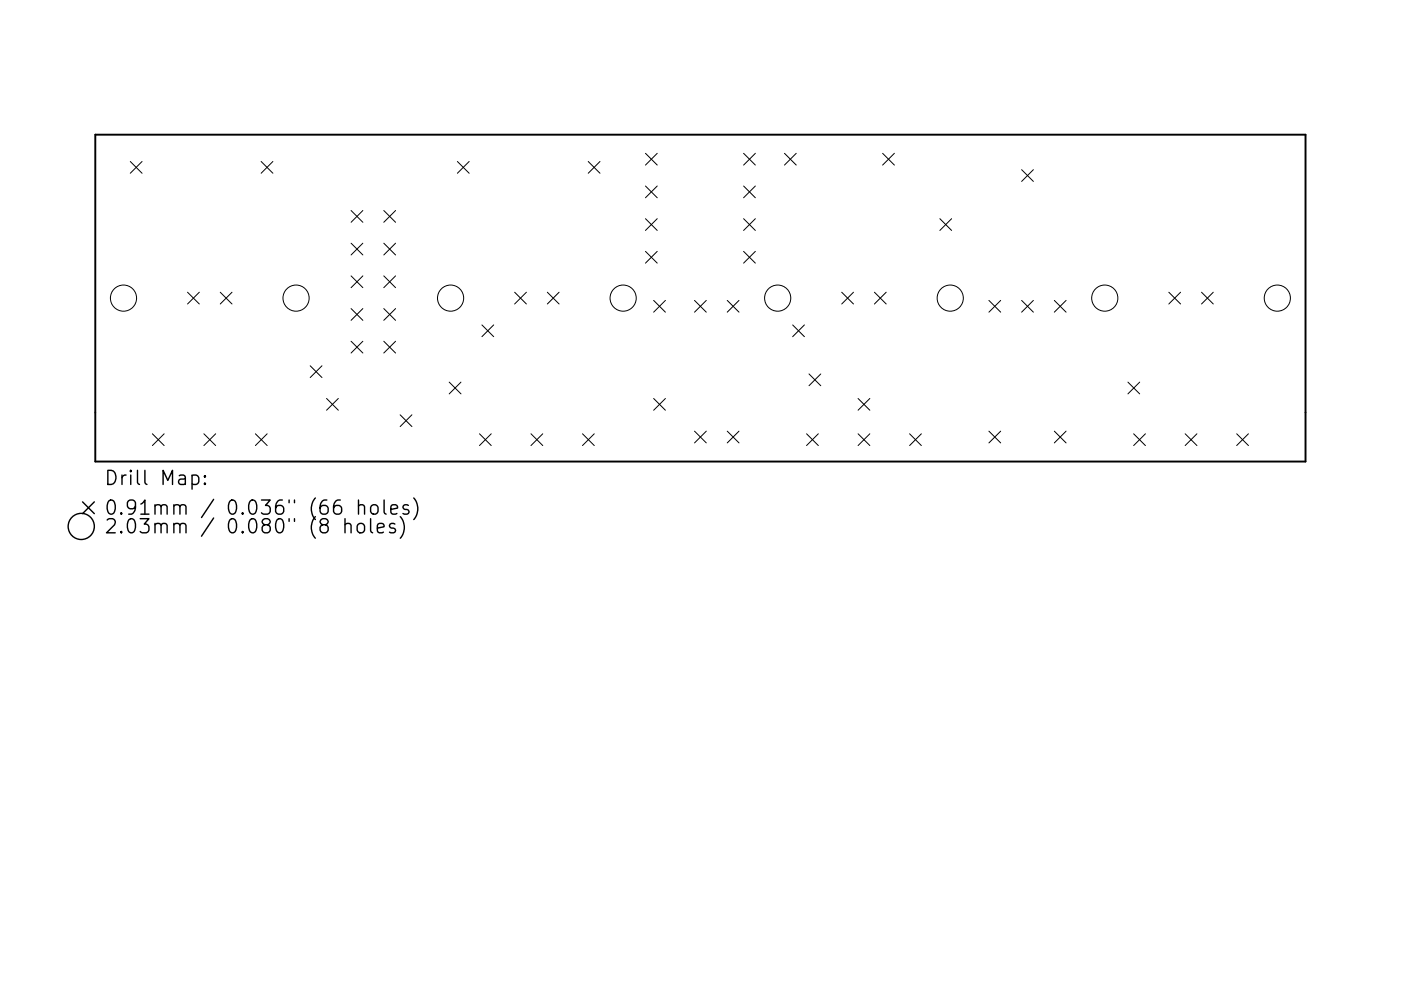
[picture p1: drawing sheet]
<svg xmlns="http://www.w3.org/2000/svg" width="297mm" height="210mm" viewBox="0 0 297 210" stroke-linecap="round" stroke-linejoin="round" font-family="sans-serif">
<defs><g id="words">
<g font-size="4.2">
<text x="22" y="102.9">Drill Map:</text>
<text x="22" y="109.2">0.91mm / 0.036&quot; (66 holes)</text>
<text x="22" y="113.2">2.03mm / 0.080&quot; (8 holes)</text>
</g>
</g></defs>
<path d="M20.2 28.6h256.6v69.3h-256.6z" fill="none" stroke="#000" stroke-width=".41"/>
<g fill="none" stroke="#000" stroke-width=".21">
<path d="M27.6 34.3l2.5 2.5M30.1 34.3l-2.5 2.5M55.4 34.3l2.5 2.5M57.9 34.3l-2.5 2.5M97 34.3l2.5 2.5M99.5 34.3l-2.5 2.5M124.7 34.3l2.5 2.5M127.2 34.3l-2.5 2.5M136.9 32.5l2.4 2.5M136.9 39.5l2.4 2.5M139.3 32.5l-2.4 2.5M139.3 39.5l-2.4 2.5"/>
<path d="M157.7 32.5l2.5 2.5M157.7 39.5l2.5 2.5M160.2 32.5l-2.5 2.5M160.2 39.5l-2.5 2.5M166.3 32.5l2.5 2.5M168.8 32.5l-2.5 2.5M187.1 32.5l2.5 2.5M189.6 32.5l-2.5 2.5M216.6 36l2.5 2.5M219.1 36l-2.5 2.5M74.4 44.7l2.5 2.5M74.4 51.6l2.5 2.5"/>
<path d="M74.4 58.5l2.5 2.5M76.9 44.7l-2.5 2.5M76.9 51.6l-2.5 2.5M76.9 58.5l-2.5 2.5M81.4 51.6l2.5 2.5M81.4 58.5l2.5 2.5M81.4 44.7l2.5 2.5M83.9 44.7l-2.5 2.5M83.9 51.6l-2.5 2.5M83.9 58.5l-2.5 2.5M136.9 46.4l2.4 2.5M136.9 53.3l2.4 2.5"/>
<path d="M139.3 46.4l-2.4 2.5M139.3 53.3l-2.4 2.5M157.7 53.3l2.5 2.5M157.7 46.4l2.5 2.5M160.2 53.3l-2.5 2.5M160.2 46.4l-2.5 2.5M199.3 46.4l2.5 2.5M201.8 46.4l-2.5 2.5M39.8 62l2.5 2.5M42.3 62l-2.5 2.5M46.7 62l2.5 2.5M49.2 62l-2.5 2.5"/>
<path d="M65.8 77.6l2.5 2.5M68.3 77.6l-2.5 2.5M74.4 65.5l2.5 2.5M74.4 72.4l2.5 2.5M76.9 65.5l-2.5 2.5M76.9 72.4l-2.5 2.5M81.4 72.4l2.5 2.5M81.4 65.5l2.5 2.5M83.9 72.4l-2.5 2.5M83.9 65.5l-2.5 2.5M102.2 68.9l2.5 2.5M104.7 68.9l-2.5 2.5"/>
<path d="M109.1 62l2.5 2.5M111.6 62l-2.5 2.5M116 62l2.5 2.5M118.5 62l-2.5 2.5M138.6 63.7l2.5 2.5M141.1 63.7l-2.5 2.5M147.3 63.7l2.4 2.5M149.7 63.7l-2.4 2.5M154.2 63.7l2.5 2.5M156.7 63.7l-2.5 2.5M168.1 68.9l2.5 2.5M170.6 68.9l-2.5 2.5"/>
<path d="M171.5 79.3l2.5 2.5M174 79.3l-2.5 2.5M178.5 62l2.5 2.5M181 62l-2.5 2.5M185.4 62l2.5 2.5M187.9 62l-2.5 2.5M209.7 63.7l2.5 2.5M212.2 63.7l-2.5 2.5M216.6 63.7l2.5 2.5M219.1 63.7l-2.5 2.5M223.5 63.7l2.5 2.5M226 63.7l-2.5 2.5"/>
<path d="M247.8 62l2.5 2.5M250.3 62l-2.5 2.5M254.7 62l2.5 2.5M257.2 62l-2.5 2.5M32.3 92l2.5 2.5M34.8 92l-2.5 2.5M43.2 92l2.5 2.5M45.7 92l-2.5 2.5M54.2 92l2.4 2.5M56.6 92l-2.4 2.5M69.2 84.5l2.5 2.5M71.7 84.5l-2.5 2.5"/>
<path d="M84.8 88l2.5 2.5M87.3 88l-2.5 2.5M95.2 81.1l2.5 2.5M97.7 81.1l-2.5 2.5M101.7 92l2.5 2.5M104.2 92l-2.5 2.5M112.6 92l2.5 2.5M115.1 92l-2.5 2.5M123.5 92l2.5 2.5M126 92l-2.5 2.5M138.6 84.5l2.5 2.5M141.1 84.5l-2.5 2.5"/>
<path d="M147.3 91.5l2.4 2.5M149.7 91.5l-2.4 2.5M154.2 91.5l2.5 2.5M156.7 91.5l-2.5 2.5M171 92l2.5 2.5M173.5 92l-2.5 2.5M181.9 84.5l2.5 2.5M181.9 92l2.5 2.5M184.4 84.5l-2.5 2.5M184.4 92l-2.5 2.5M192.8 92l2.5 2.5M195.3 92l-2.5 2.5"/>
<path d="M209.7 91.5l2.5 2.5M212.2 91.5l-2.5 2.5M223.5 91.5l2.5 2.5M226 91.5l-2.5 2.5M239.1 81.1l2.5 2.5M240.4 92l2.5 2.5M241.6 81.1l-2.5 2.5M242.9 92l-2.5 2.5M251.3 92l2.5 2.5M253.8 92l-2.5 2.5M262.2 92l2.5 2.5M264.7 92l-2.5 2.5"/>
<circle cx="26.2" cy="63.3" r="2.77"/>
<circle cx="62.8" cy="63.3" r="2.77"/>
<circle cx="95.5" cy="63.3" r="2.77"/>
<circle cx="132.1" cy="63.3" r="2.77"/>
<circle cx="164.9" cy="63.3" r="2.77"/>
<circle cx="201.5" cy="63.3" r="2.77"/>
<circle cx="234.2" cy="63.3" r="2.77"/>
<circle cx="270.8" cy="63.3" r="2.77"/>
</g>
<g fill="none" stroke="#000" stroke-width=".3">
<path d="M17.5 106.5l2.5 2.5M20 106.5l-2.5 2.5M40.7 100.9l.9-.1 .6 .6v.8l-.3 .4-.3 .2-.9-.2M43.4 102.5l.2 .1-.2 .2-.1-.2 .1-.1v.3M43.4 100.9l.2 .2-.2 .1-.1-.1 .1-.2v.3M73.1 111.3a.75 .75 0 0 1 1.3 .2v1.5M73.1 110v3M75.9 111.3a.81 .81 0 0 1 .8-.3 .81 .81 0 0 1 .6 .6v.9a.81 .81 0 0 1-.8 .6 .81 .81 0 0 1-.8-.6v-.9zM76 107.4a.74 .74 0 0 1 1.3 .1v1.6M76 106.1v3M78.6 110v2.6l.4 .4M78.9 107.2a.81 .81 0 0 1 1.2 .5v.8a.81 .81 0 0 1-.7 .6 .81 .81 0 0 1-.8-.6v-.8z"/>
<path d="M80 112l1.4-.2-.1-.6-.9-.2-.4 .5v1.1l.1 .3 .3 .1 .9-.1M81.4 106.1v2.6l.5 .4M82.9 108.1l1.4-.3-.2-.6-.8-.1-.4 .4v1.2l.1 .2 .3 .2 .8-.2M83.7 111.2l-.7-.2-.4 .5 .1 .4 1 .3 .2 .3-.2 .4-.3 .1-.8-.1M84.9 109.6a3.4 3.4 0 0 1 0 4.6M86.6 107.2l-.7-.1-.5 .4 .2 .4 1 .3 .1 .3-.1 .4-.3 .2-.9-.2M87.7 105.7a3.4 3.4 0 0 1 0 4.5"/>
<circle cx="17.2" cy="111.7" r="2.77"/>
</g>
<use href="#words"/>
</svg>
